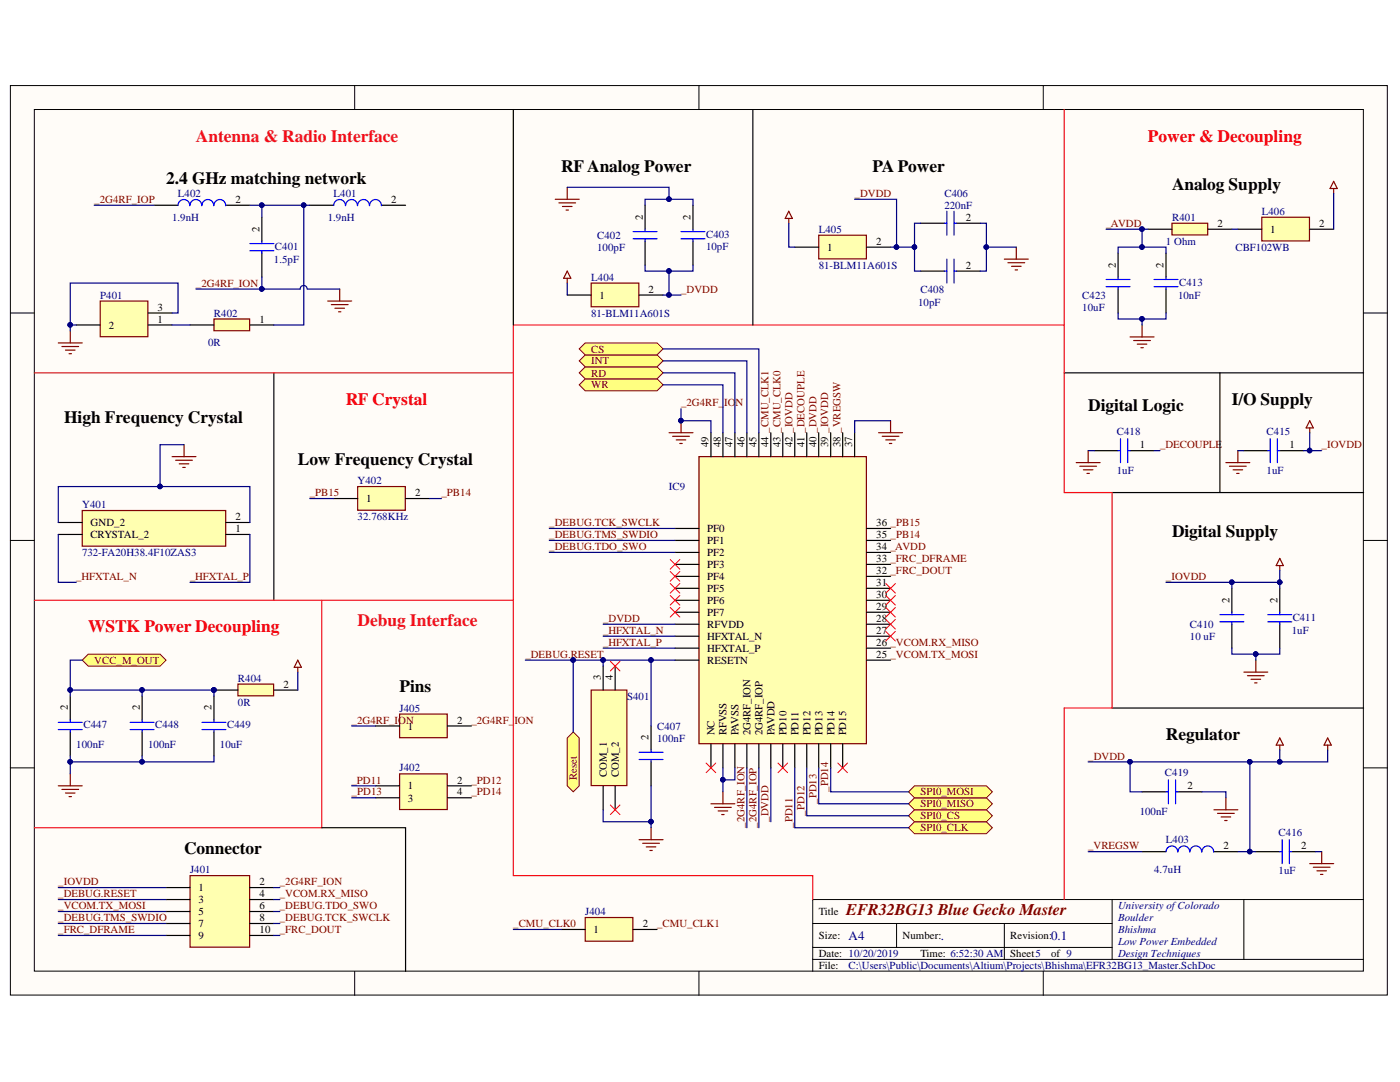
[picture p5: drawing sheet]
<svg xmlns="http://www.w3.org/2000/svg" width="279mm" height="216mm" viewBox="0 0 279 216" stroke-linecap="round" stroke-linejoin="round" font-family="sans-serif">
<defs><g id="words">
<g font-size="3.5" fill="#ee0e22">
<text x="39.1" y="28.3">Antenna &amp; Radio Interface</text>
<text x="71.4" y="125">Debug Interface</text>
</g>
<g font-size="3.5" fill="#f00">
<text x="229.1" y="28.3">Power &amp; Decoupling</text>
<text x="69" y="80.8">RF Crystal</text>
<text x="17.6" y="126.2">WSTK Power Decoupling</text>
</g>
<g font-size="3.5">
<text x="112" y="34.2">RF Analog Power</text>
<text x="174.1" y="34.2">PA Power</text>
<text x="33.1" y="36.6">2.4 GHz matching network</text>
<text x="233.9" y="37.8">Analog Supply</text>
<text x="217.2" y="82">Digital Logic</text>
<text x="245.8" y="80.8">I/O Supply</text>
<text x="12.8" y="84.4">High Frequency Crystal</text>
<text x="59.4" y="92.8">Low Frequency Crystal</text>
<text x="233.9" y="107.1">Digital Supply</text>
<text x="79.7" y="138.1">Pins</text>
<text x="232.7" y="147.7">Regulator</text>
<text x="36.7" y="170.4">Connector</text>
</g>
<text font-size="3.3" fill="#800000" x="168.9" y="182.6">EFR32BG13 Blue Gecko Master</text>
<g font-size="2.6" fill="#000080">
<text x="169.4" y="187.5">A4</text>
<text x="187.8" y="187.5">.</text>
<text x="209.8" y="187.5">0.1</text>
</g>
<g font-size="2.2" fill="#800000">
<text x="18.8" y="40.5">_2G4RF_IOP</text>
<text x="170.5" y="39.3">_DVDD</text>
<text x="220.8" y="45.3">_AVDD</text>
<text x="39.1" y="57.2">_2G4RF_ION</text>
<text x="135.9" y="58.4">_DVDD</text>
<text x="118" y="70.4">CS</text>
<text x="118" y="77.5">WR</text>
<text x="118" y="75.1">RD</text>
<text x="118" y="72.7">INT</text>
<text x="135.9" y="81.1">_2G4RF_ION</text>
<text x="231.5" y="89.5">_DECOUPLE</text>
<text x="263.8" y="89.5">_IOVDD</text>
<text x="61.8" y="99">_PB15</text>
<text x="88.1" y="99">_PB14</text>
<text x="109.6" y="107.4">_DEBUG.TMS_SWDIO</text>
<text x="109.6" y="105">_DEBUG.TCK_SWCLK</text>
<text x="109.6" y="109.7">_DEBUG.TDO_SWO</text>
<text x="15.2" y="115.7">_HFXTAL_N</text>
<text x="37.9" y="115.7">_HFXTAL_P</text>
<text x="232.7" y="115.7">_IOVDD</text>
<text x="120.4" y="124.1">_DVDD</text>
<text x="104.8" y="131.2">_DEBUG.RESET</text>
<text x="120.4" y="126.5">_HFXTAL_N</text>
<text x="120.4" y="128.9">_HFXTAL_P</text>
<text x="18.8" y="132.4">VCC_M_OUT</text>
<text x="70.2" y="144.4">_2G4RF_ION</text>
<text x="94.1" y="144.4">_2G4RF_ION</text>
<text x="115.1" y="155.6" transform="rotate(-90 115.1 155.6)">Reset</text>
<text x="217.2" y="151.6">_DVDD</text>
<text x="70.2" y="156.3">_PD11</text>
<text x="70.2" y="158.7">_PD13</text>
<text x="94.1" y="156.3">_PD12</text>
<text x="94.1" y="158.7">_PD14</text>
<text x="162.9" y="160.4" transform="rotate(-90 162.9 160.4)">_PD13</text>
<text x="165.3" y="158" transform="rotate(-90 165.3 158)">_PD14</text>
<text x="183.7" y="161.1">SPI0_MISO</text>
<text x="183.7" y="158.7">SPI0_MOSI</text>
<text x="148.6" y="165.2" transform="rotate(-90 148.6 165.2)">_2G4RF_ION</text>
<text x="151" y="165.2" transform="rotate(-90 151 165.2)">_2G4RF_IOP</text>
<text x="153.4" y="164" transform="rotate(-90 153.4 164)">_DVDD</text>
<text x="158.2" y="165.2" transform="rotate(-90 158.2 165.2)">_PD11</text>
<text x="160.5" y="162.8" transform="rotate(-90 160.5 162.8)">_PD12</text>
<text x="183.7" y="165.9">SPI0_CLK</text>
<text x="183.7" y="163.5">SPI0_CS</text>
<text x="217.2" y="169.5">_VREGSW</text>
<text x="11.6" y="176.6">_IOVDD</text>
<text x="11.6" y="179">_DEBUG.RESET</text>
<text x="55.8" y="179">_VCOM.RX_MISO</text>
<text x="55.8" y="176.6">_2G4RF_ION</text>
<text x="11.6" y="181.4">_VCOM.TX_MOSI</text>
<text x="11.6" y="183.8">_DEBUG.TMS_SWDIO</text>
<text x="55.8" y="181.4">_DEBUG.TDO_SWO</text>
<text x="55.8" y="183.8">_DEBUG.TCK_SWCLK</text>
<text x="102.4" y="185">_CMU_CLK0</text>
<text x="131.1" y="185">_CMU_CLK1</text>
<text x="11.6" y="186.2">_FRC_DFRAME</text>
<text x="55.8" y="186.2">_FRC_DOUT</text>
</g>
<g font-size="2.2" fill="#000080">
<text x="35.5" y="39.3">L402</text>
<text x="66.6" y="39.3">L401</text>
<text x="188.5" y="41.7">220nF</text>
<text x="188.5" y="39.3">C406</text>
<text x="34.3" y="44.1">1.9nH</text>
<text x="65.4" y="44.1">1.9nH</text>
<text x="119.2" y="47.7">C402</text>
<text x="140.9" y="47.4">C403</text>
<text x="163.4" y="46.4">L405</text>
<text x="233.9" y="44.1">R401</text>
<text x="251.8" y="42.9">L406</text>
<text x="54.7" y="52.4">1.5pF</text>
<text x="54.9" y="49.8">C401</text>
<text x="119.2" y="50">100pF</text>
<text x="140.9" y="49.8">10pF</text>
<text x="163.4" y="53.6">81-BLM11A601S</text>
<text x="232.7" y="48.9">1 Ohm</text>
<text x="246.6" y="50">CBF102WB</text>
<text x="20" y="59.6">P401</text>
<text x="118" y="56">L404</text>
<text x="183.7" y="58.4">C408</text>
<text x="216" y="59.6">C423</text>
<text x="235.1" y="59.6">10nF</text>
<text x="235.3" y="57">C413</text>
<text x="42.7" y="63.2">R402</text>
<text x="118" y="63.2">81-BLM11A601S</text>
<text x="183.2" y="61">10pF</text>
<text x="216" y="62">10uF</text>
<text x="41.5" y="69.1">0R</text>
<text x="222.9" y="86.8">C418</text>
<text x="252.8" y="86.8">C415</text>
<text x="222.9" y="94.5">1uF</text>
<text x="252.8" y="94.5">1uF</text>
<text x="16.4" y="101.4">Y401</text>
<text x="71.4" y="96.6">Y402</text>
<text x="133.5" y="97.8">IC9</text>
<text x="71.4" y="103.8">32.768KHz</text>
<text x="16.4" y="111">732-FA20H38.4F10ZAS3</text>
<text x="237.5" y="125.3">C410</text>
<text x="258" y="123.9">C411</text>
<text x="237.5" y="127.7">10 uF</text>
<text x="257.8" y="126.5">1uF</text>
<text x="47.5" y="136">R404</text>
<text x="47.5" y="140.8">0R</text>
<text x="79.7" y="142">J405</text>
<text x="125.1" y="139.6">S401</text>
<text x="15.2" y="149.2">100nF</text>
<text x="16.7" y="145.4">C447</text>
<text x="29.6" y="149.2">100nF</text>
<text x="31" y="145.4">C448</text>
<text x="43.9" y="149.2">10uF</text>
<text x="45.3" y="145.4">C449</text>
<text x="131.1" y="148">100nF</text>
<text x="131.1" y="145.6">C407</text>
<text x="79.7" y="153.9">J402</text>
<text x="232.5" y="154.9">C419</text>
<text x="227.4" y="162.6">100nF</text>
<text x="255.2" y="166.8">C416</text>
<text x="232.7" y="168.3">L403</text>
<text x="37.9" y="174.3">J401</text>
<text x="230.3" y="174.3">4.7uH</text>
<text x="255.2" y="174.5">1uF</text>
<text x="116.8" y="182.6">J404</text>
<text x="223.1" y="181.4">University of Colorado</text>
<text x="223.1" y="183.8">Boulder</text>
<text x="223.1" y="186.2">Bhishma</text>
<text x="223.1" y="188.6">Low Power Embedded</text>
<text x="223.1" y="191">Design Techniques</text>
<text x="169.4" y="193.4">C:\Users\Public\Documents\Altium\Projects\Bhishma\EFR32BG13_Master.SchDoc</text>
</g>
<g font-size="2.2">
<text x="47" y="40.5">2</text>
<text x="78.1" y="40.5">2</text>
<text x="51.8" y="46.2" transform="rotate(-90 51.8 46.2)">2</text>
<text x="128.3" y="43.8" transform="rotate(-90 128.3 43.8)">2</text>
<text x="137.8" y="43.8" transform="rotate(-90 137.8 43.8)">2</text>
<text x="192.8" y="44.1">2</text>
<text x="243" y="45.3">2</text>
<text x="253.5" y="46.4">1</text>
<text x="263.3" y="45.3">2</text>
<text x="165" y="50">1</text>
<text x="174.9" y="48.9">2</text>
<text x="192.8" y="53.6">2</text>
<text x="222.7" y="53.4" transform="rotate(-90 222.7 53.4)">2</text>
<text x="232.2" y="53.4" transform="rotate(-90 232.2 53.4)">2</text>
<text x="119.6" y="59.6">1</text>
<text x="129.5" y="58.4">2</text>
<text x="21.7" y="65.6">2</text>
<text x="31.5" y="64.4">1</text>
<text x="31.5" y="62">3</text>
<text x="51.8" y="64.4">1</text>
<text x="141.4" y="89.2" transform="rotate(-90 141.4 89.2)">49</text>
<text x="143.8" y="89.2" transform="rotate(-90 143.8 89.2)">48</text>
<text x="146.2" y="89.2" transform="rotate(-90 146.2 89.2)">47</text>
<text x="148.6" y="89.2" transform="rotate(-90 148.6 89.2)">46</text>
<text x="151" y="89.2" transform="rotate(-90 151 89.2)">45</text>
<text x="153.4" y="89.2" transform="rotate(-90 153.4 89.2)">44 _CMU_CLK1</text>
<text x="155.7" y="89.2" transform="rotate(-90 155.7 89.2)">43 _CMU_CLK0</text>
<text x="158.2" y="89.2" transform="rotate(-90 158.2 89.2)">42 _IOVDD</text>
<text x="160.5" y="89.2" transform="rotate(-90 160.5 89.2)">41 _DECOUPLE</text>
<text x="162.9" y="89.2" transform="rotate(-90 162.9 89.2)">40 _DVDD</text>
<text x="165.3" y="89.2" transform="rotate(-90 165.3 89.2)">39 _IOVDD</text>
<text x="167.7" y="89.2" transform="rotate(-90 167.7 89.2)">38 _VREGSW</text>
<text x="170.1" y="89.2" transform="rotate(-90 170.1 89.2)">37</text>
<text x="227.4" y="89.5">1</text>
<text x="257.3" y="89.5">1</text>
<text x="73.1" y="100.2">1</text>
<text x="82.9" y="99">2</text>
<text x="18.1" y="107.4">CRYSTAL_2</text>
<text x="18.1" y="105">GND_2</text>
<text x="47" y="106.2">1</text>
<text x="47" y="103.8">2</text>
<text x="141.2" y="106.2">PF0</text>
<text x="174.9" y="105">36 _PB15</text>
<text x="174.9" y="107.4">35 _PB14</text>
<text x="141.2" y="108.6">PF1</text>
<text x="141.2" y="111">PF2</text>
<text x="141.2" y="113.3">PF3</text>
<text x="174.9" y="109.7">34 _AVDD</text>
<text x="174.9" y="112.2">33 _FRC_DFRAME</text>
<text x="141.2" y="115.7">PF4</text>
<text x="141.2" y="118.1">PF5</text>
<text x="174.9" y="114.5">32 _FRC_DOUT</text>
<text x="174.9" y="116.9">31</text>
<text x="174.9" y="119.3">30</text>
<text x="141.2" y="120.5">PF6</text>
<text x="141.2" y="122.9">PF7</text>
<text x="141.2" y="125.3">RFVDD</text>
<text x="174.9" y="121.7">29</text>
<text x="174.9" y="124.1">28</text>
<text x="245.4" y="120.3" transform="rotate(-90 245.4 120.3)">2</text>
<text x="254.9" y="120.3" transform="rotate(-90 254.9 120.3)">2</text>
<text x="141.2" y="127.7">HFXTAL_N</text>
<text x="141.2" y="130.1">HFXTAL_P</text>
<text x="174.9" y="126.5">27</text>
<text x="174.9" y="128.9">26 _VCOM.RX_MISO</text>
<text x="174.9" y="131.2">25 _VCOM.TX_MOSI</text>
<text x="56.6" y="137.2">2</text>
<text x="119.9" y="135.8" transform="rotate(-90 119.9 135.8)">3</text>
<text x="122.3" y="135.8" transform="rotate(-90 122.3 135.8)">4</text>
<text x="141.2" y="132.4">RESETN</text>
<text x="13.6" y="141.8" transform="rotate(-90 13.6 141.8)">2</text>
<text x="27.9" y="141.8" transform="rotate(-90 27.9 141.8)">2</text>
<text x="42.2" y="141.8" transform="rotate(-90 42.2 141.8)">2</text>
<text x="81.4" y="145.6">1</text>
<text x="91.2" y="144.4">2</text>
<text x="129.5" y="147.7" transform="rotate(-90 129.5 147.7)">2</text>
<text x="142.6" y="146.8" transform="rotate(-90 142.6 146.8)">NC</text>
<text x="145" y="146.8" transform="rotate(-90 145 146.8)">RFVSS</text>
<text x="147.4" y="146.8" transform="rotate(-90 147.4 146.8)">PAVSS</text>
<text x="149.8" y="146.8" transform="rotate(-90 149.8 146.8)">2G4RF_ION</text>
<text x="152.2" y="146.8" transform="rotate(-90 152.2 146.8)">2G4RF_IOP</text>
<text x="154.6" y="146.8" transform="rotate(-90 154.6 146.8)">PAVDD</text>
<text x="156.9" y="146.8" transform="rotate(-90 156.9 146.8)">PD10</text>
<text x="159.3" y="146.8" transform="rotate(-90 159.3 146.8)">PD11</text>
<text x="161.8" y="146.8" transform="rotate(-90 161.8 146.8)">PD12</text>
<text x="164.1" y="146.8" transform="rotate(-90 164.1 146.8)">PD13</text>
<text x="166.5" y="146.8" transform="rotate(-90 166.5 146.8)">PD14</text>
<text x="168.9" y="146.8" transform="rotate(-90 168.9 146.8)">PD15</text>
<text x="121.1" y="155.1" transform="rotate(-90 121.1 155.1)">COM_1</text>
<text x="123.5" y="155.1" transform="rotate(-90 123.5 155.1)">COM_2</text>
<text x="81.4" y="157.5">1</text>
<text x="81.4" y="159.9">3</text>
<text x="91.2" y="156.3">2</text>
<text x="91.2" y="158.7">4</text>
<text x="237" y="157.5">2</text>
<text x="244.2" y="169.5">2</text>
<text x="259.7" y="169.5">2</text>
<text x="39.6" y="177.8">1</text>
<text x="51.8" y="176.6">2</text>
<text x="51.8" y="179">4</text>
<text x="39.6" y="180.2">3</text>
<text x="39.6" y="182.6">5</text>
<text x="39.6" y="185">7</text>
<text x="51.8" y="181.4">6</text>
<text x="51.8" y="183.8">8</text>
<text x="128.3" y="185">2</text>
<text x="163.4" y="182.6">Title</text>
<text x="39.6" y="187.4">9</text>
<text x="51.8" y="186.2">10</text>
<text x="118.5" y="186.2">1</text>
<text x="163.4" y="187.4">Size:</text>
<text x="163.4" y="191">Date: 10/20/2019</text>
<text x="180.1" y="187.4">Number:</text>
<text x="183.7" y="191">Time: 6:52:30 AM</text>
<text x="201.6" y="187.4">Revision:</text>
<text x="201.6" y="191">Sheet5</text>
<text x="209.8" y="191">of 9</text>
<text x="163.4" y="193.4">File:</text>
</g>
</g></defs>
<g fill="#fffcf8" stroke="#000" stroke-width=".2">
<path d="M2.1 17.1h274.8v181.5h-274.8z"/>
<path d="M6.9 21.9h265.2v171.9h-265.2z"/>
</g>
<g fill="none" stroke="#000" stroke-width=".2">
<path d="M70.8 17.1v4.8M139.5 17.1v4.8M208.2 17.1v4.8M2.1 62.5h4.8M272.1 62.5h4.8M2.1 107.8h4.8M272.1 107.8h4.8M2.1 153.2h4.8M272.1 153.2h4.8M221.9 179.5v11.9M248.2 179.5h-86v14.3M272.1 179.5h-23.9v11.9"/>
<path d="M70.8 193.8v4.8M139.5 193.8v4.8M162.2 184.3h59.7M162.2 191.4h109.9M162.2 189h59.7M178.9 184.3v4.7M200.4 184.3v7.1M208.2 193.8v4.8"/>
</g>
<path d="M255.4 117.4v4.8M255.4 124.6v4.7" fill="none" stroke="#000" stroke-width=".24"/>
<path d="M253 124.1h4.8M253 122.6h4.8M255.4 122.2v.4M255.4 124.1v.5" fill="none" stroke="#00f" stroke-width=".24"/>
<path d="M248.2 134.1h4.8M249 134.8h3.3M249.7 135.5h1.9M250.4 136.3h.5M250.6 131.7v2.4" fill="none" stroke="#800000" stroke-width=".24"/>
<path d="M233.9 44.5h7.1v2.4h-7.1z" fill="#ffffb0" stroke="#800000" stroke-width=".24"/>
<path d="M229.1 45.7h4.8M241.1 45.7h4.7" fill="none" stroke="#000" stroke-width=".24"/>
<path d="M251.8 43.3h9.5v4.8h-9.5z" fill="#ffffb0" stroke="#800000" stroke-width=".24"/>
<g fill="none" stroke="#000" stroke-width=".24">
<path d="M223.1 50.5v4.8M223.1 57.7v4.8M232.7 50.5v4.8M232.7 57.7v4.8M247 45.7h4.8M261.4 45.7h4.8M218.4 89.9h4.7M225.5 89.9h4.8M248.2 89.9h4.8M255.4 89.9h4.8M227.9 169.9h4.8M242.3 169.9h4.7"/>
<path d="M250.6 169.9h4.8M257.8 169.9h4.8"/>
</g>
<g fill="none" stroke="#00f" stroke-width=".24">
<path d="M220.8 57.2h4.7M220.8 55.8h4.7M223.1 55.3v.5M223.1 57.2v.5M230.3 57.2h4.8M230.3 55.8h4.8M232.7 55.3v.5M232.7 57.2v.5M223.1 89.9h.5M223.6 87.5v4.8M225.1 89.9h.4M225.1 87.5v4.8"/>
<path d="M253 89.9h.5M253.5 87.5v4.8M254.9 87.5v4.8M254.9 89.9h.5M232.7 169.9a1.17 1.17 0 0 1 1.2-1.1 1.17 1.17 0 0 1 1.1 1.2M235.1 169.9a1.17 1.17 0 0 1 1.2-1.1 1.17 1.17 0 0 1 1.1 1.2M237.5 169.9a1.17 1.17 0 0 1 1.2-1.1 1.17 1.17 0 0 1 1.1 1.2M239.9 169.9a1.17 1.17 0 0 1 1.2-1.1 1.17 1.17 0 0 1 1.1 1.2M255.4 169.9h.5M255.9 167.6v4.7M257.3 167.6v4.7M257.3 169.9h.5"/>
</g>
<g fill="none" stroke="#800000" stroke-width=".24">
<path d="M266.2 36.2l.7 1.4h-1.5zM266.2 37.6v1M225.5 67.2h4.8M226.2 67.9h3.4M227 68.7h1.9M227.7 69.4h.5M227.9 64.8v2.4M214.8 92.3h4.8M215.5 93h3.3M216.2 93.7h1.9M216.9 94.5h.5M217.2 89.9v2.4"/>
<path d="M244.7 92.3h4.7M245.4 93h3.3M246.1 93.7h1.9M246.8 94.5h.5M247 89.9v2.4M261.4 84l.7 1.4h-1.4zM261.4 85.4v.9M255.4 111.4l.7 1.5h-1.4zM255.4 112.9v.9M244.7 159.2v2.4M242.3 161.6h4.7M243 162.3h3.3"/>
<path d="M243.7 163h1.9M244.4 163.7h.5M261.4 172.3h4.8M262.1 173h3.3M262.8 173.8h1.9M263.5 174.5h.5M263.8 169.9v2.4"/>
</g>
<path d="M118 56.5h9.5v4.7h-9.5z" fill="#ffffb0" stroke="#800000" stroke-width=".24"/>
<path d="M113.2 58.9h4.8M127.5 58.9h4.8M128.7 41v4.7M128.7 48.1v4.8" fill="none" stroke="#000" stroke-width=".24"/>
<path d="M126.3 47.6h4.8M126.3 46.2h4.8M128.7 45.7v.5M128.7 47.6v.5" fill="none" stroke="#00f" stroke-width=".24"/>
<path d="M110.8 39.8h4.8M113.2 37.4v2.4M111.5 40.5h3.4M112.2 41.2h2M113 41.9h.4" fill="none" stroke="#800000" stroke-width=".24"/>
<path d="M16.4 101.9h28.6v7.1h-28.6z" fill="#ffffb0" stroke="#800000" stroke-width=".24"/>
<path d="M11.6 106.6h4.8M11.6 104.3h4.8M45.1 106.6h4.8M45.1 104.3h4.8" fill="none" stroke="#000" stroke-width=".24"/>
<path d="M163.4 46.9h9.5v4.8h-9.5z" fill="#ffffb0" stroke="#800000" stroke-width=".24"/>
<path d="M30.8 41h4.7M45.1 41h4.8M52.3 43.3v4.8M52.3 50.5v4.8M61.8 41h4.8M76.2 41h4.7M158.6 49.3h4.8M173 49.3h4.7M183.7 44.5h4.8M183.7 54.1h4.8M190.9 44.5h4.8M190.9 54.1h4.8" fill="none" stroke="#000" stroke-width=".24"/>
<g fill="none" stroke="#00f" stroke-width=".24">
<path d="M35.5 41a1.17 1.17 0 0 1 1.2-1.2 1.17 1.17 0 0 1 1.2 1.3M37.9 41a1.17 1.17 0 0 1 1.2-1.2 1.17 1.17 0 0 1 1.2 1.3M40.3 41a1.17 1.17 0 0 1 1.2-1.2 1.17 1.17 0 0 1 1.2 1.3M42.7 41a1.17 1.17 0 0 1 1.2-1.2 1.17 1.17 0 0 1 1.1 1.3M49.9 50h4.8M49.9 48.6h4.8M52.3 48.1v.5M52.3 50v.5M66.6 41a1.17 1.17 0 0 1 1.2-1.2 1.17 1.17 0 0 1 1.1 1.3M69 41a1.17 1.17 0 0 1 1.2-1.2 1.17 1.17 0 0 1 1.1 1.3M71.4 41a1.17 1.17 0 0 1 1.2-1.2 1.17 1.17 0 0 1 1.1 1.3M73.8 41a1.17 1.17 0 0 1 1.2-1.2 1.17 1.17 0 0 1 1.1 1.3"/>
<path d="M188.5 44.5h.5M188.5 54.1h.5M189 42.2v4.7M189 51.7v4.8M190.4 42.2v4.7M190.4 51.7v4.8M190.4 44.5h.5M190.4 54.1h.5"/>
</g>
<path d="M67.8 57.7v2.4M200.4 51.7h4.8M201.2 52.4h3.3M201.9 53.1h1.9M202.6 53.9h.5M202.8 49.3v2.4M65.4 60.1h4.8M66.1 60.8h3.4M66.8 61.5h2M67.6 62.2h.4" fill="none" stroke="#800000" stroke-width=".24"/>
<path d="M20 60.1h9.5v7.1h-9.5z" fill="#ffffb0" stroke="#800000" stroke-width=".24"/>
<path d="M15.2 64.8h4.8M29.6 64.8h4.7M29.6 62.5h4.7" fill="none" stroke="#000" stroke-width=".24"/>
<path d="M11.6 68.4h4.8M12.3 69.1h3.4M13.1 69.9h1.9M13.8 70.6h.5M14 66v2.4" fill="none" stroke="#800000" stroke-width=".24"/>
<path d="M42.7 63.7h7.1v2.3h-7.1z" fill="#ffffb0" stroke="#800000" stroke-width=".24"/>
<path d="M37.9 64.8h4.8M49.9 64.8h4.8" fill="none" stroke="#000" stroke-width=".24"/>
<path d="M71.4 97.1h9.5v4.7h-9.5z" fill="#ffffb0" stroke="#800000" stroke-width=".24"/>
<path d="M66.6 99.5h4.8M80.9 99.5h4.8M129.9 144.9v4.7M129.9 152v4.8" fill="none" stroke="#000" stroke-width=".24"/>
<path d="M127.5 151.5h4.8M127.5 150.1h4.8M129.9 149.6v.5M129.9 151.5v.5" fill="none" stroke="#00f" stroke-width=".24"/>
<path d="M127.5 167.6h4.8M128.3 168.3h3.3M129 169h1.9M129.7 169.7h.5M129.9 165.2v2.4" fill="none" stroke="#800000" stroke-width=".24"/>
<g fill="#ffff80" stroke="#800000" stroke-width=".2">
<path d="M181.3 165.2l1.2-1.2h14.4l1.1 1.2-1.1 1.2h-14.4z" fill-rule="evenodd"/>
<path d="M181.3 162.8l1.2-1.2h14.4l1.1 1.2-1.1 1.2h-14.4z" fill-rule="evenodd"/>
<path d="M181.3 160.4l1.2-1.2h14.4l1.1 1.2-1.1 1.2h-14.4z" fill-rule="evenodd"/>
<path d="M181.3 158l1.2-1.2h14.4l1.1 1.2-1.1 1.2h-14.4z" fill-rule="evenodd"/>
</g>
<path d="M138.3 41v4.7M138.3 48.1v4.8M245.8 117.4v4.8M14 138.9v4.8M28.4 138.9v4.8M42.7 138.9v4.8M245.8 124.6v4.7M14 146.1v4.7M28.4 146.1v4.7M42.7 146.1v4.7M227.9 158h4.8M235.1 158h4.8" fill="none" stroke="#000" stroke-width=".24"/>
<g fill="none" stroke="#00f" stroke-width=".24">
<path d="M135.9 47.6h4.8M135.9 46.2h4.8M138.3 45.7v.5M138.3 47.6v.5M243.5 124.1h4.7M243.5 122.6h4.7M245.8 122.2v.4M245.8 124.1v.5M11.6 145.6h4.8M11.6 144.1h4.8M14 143.7v.4M14 145.6v.5"/>
<path d="M26 145.6h4.8M26 144.1h4.8M28.4 143.7v.4M28.4 145.6v.5M40.3 145.6h4.8M40.3 144.1h4.8M42.7 143.7v.4M42.7 145.6v.5M232.7 158h.5M233.2 155.6v4.8M234.6 155.6v4.8M234.6 158h.5"/>
</g>
<path d="M59.4 131.7l.7 1.5h-1.4zM59.4 133.2v.9" fill="none" stroke="#800000" stroke-width=".24"/>
<path d="M47.5 136.5h7.1v2.3h-7.1z" fill="#ffffb0" stroke="#800000" stroke-width=".24"/>
<path d="M42.7 137.7h4.8M54.7 137.7h4.7" fill="none" stroke="#000" stroke-width=".24"/>
<circle cx="42.7" cy="137.7" r=".45" fill="#000080" stroke="#000080" stroke-width=".2"/>
<path d="M11.6 156.8h4.8M12.3 157.5h3.4M13.1 158.2h1.9M13.8 159h.5M14 154.4v2.4" fill="none" stroke="#800000" stroke-width=".24"/>
<path d="M118 137.7h7.1v19.1h-7.1z" fill="#ffffb0" stroke="#800000" stroke-width=".24"/>
<path d="M120.4 132.9v4.8M122.8 132.9v4.8M120.4 156.8v4.8M122.8 156.8v4.8" fill="none" stroke="#000" stroke-width=".24"/>
<path d="M121.8 132l1.9 1.9M123.7 132l-1.9 1.9M121.8 160.6l1.9 1.9M123.7 160.6l-1.9 1.9" fill="none" stroke="#f00" stroke-width=".2"/>
<g fill="none" stroke="#800000" stroke-width=".24">
<path d="M113.2 54.1l.7 1.4h-1.4zM113.2 55.5v1M157.4 42.2l.7 1.4h-1.4zM157.4 43.6v.9M34.3 91.1h4.8M35.1 91.8h3.3M35.8 92.6h1.9M36.5 93.3h.5M36.7 88.7v2.4M255.4 147.2l.7 1.5h-1.4zM255.4 148.7v.9M265 147.2l.7 1.5h-1.5z"/>
<path d="M265 148.7v.9"/>
</g>
<path d="M139.5 91.1h33.4v57.3h-33.4z" fill="#ffffb0" stroke="#800000" stroke-width=".24"/>
<g fill="none" stroke="#000" stroke-width=".24">
<path d="M141.9 86.3v4.8M144.3 86.3v4.8M146.7 86.3v4.8M149.1 86.3v4.8M151.4 86.3v4.8M153.8 86.3v4.8M156.2 86.3v4.8M158.6 86.3v4.8M161 86.3v4.8M163.4 86.3v4.8M165.8 86.3v4.8M168.2 86.3v4.8"/>
<path d="M170.6 86.3v4.8M134.7 105.4h4.8M134.7 107.8h4.8M134.7 110.2h4.8M134.7 112.6h4.8M134.7 115h4.8M134.7 117.4h4.8M134.7 119.8h4.8M173 105.4h4.7M173 107.8h4.7M173 110.2h4.7M173 112.6h4.7"/>
<path d="M173 115h4.7M173 117.4h4.7M173 119.8h4.7M134.7 122.2h4.8M134.7 124.6h4.8M134.7 126.9h4.8M134.7 129.3h4.8M134.7 131.7h4.8M173 122.2h4.7M173 124.6h4.7M173 126.9h4.7M173 129.3h4.7"/>
<path d="M173 131.7h4.7M141.9 148.4v4.8M144.3 148.4v4.8M146.7 148.4v4.8M149.1 148.4v4.8M151.4 148.4v4.8M153.8 148.4v4.8M156.2 148.4v4.8M158.6 148.4v4.8M161 148.4v4.8M163.4 148.4v4.8M165.8 148.4v4.8"/>
<path d="M168.2 148.4v4.8"/>
</g>
<path d="M175.3 86.3h4.8M176.1 87.1h3.3M176.8 87.8h1.9M177.5 88.5h.5M177.7 84v2.3M144.3 158v2.4M141.9 160.4h4.8M142.6 161.1h3.3M143.3 161.8h1.9M144 162.5h.5" fill="none" stroke="#800000" stroke-width=".24"/>
<path d="M140.9 152.3l1.9 1.9M142.8 152.3l-1.9 1.9" fill="none" stroke="#f00" stroke-width=".2"/>
<path d="M37.9 174.7h11.9v14.3h-11.9z" fill="#ffffb0" stroke="#800000" stroke-width=".24"/>
<path d="M33.1 177.1h4.8M33.1 179.5h4.8M49.9 177.1h4.8M49.9 179.5h4.8M33.1 181.9h4.8M33.1 184.3h4.8M33.1 186.7h4.8M49.9 181.9h4.8M49.9 184.3h4.8M49.9 186.7h4.8" fill="none" stroke="#000" stroke-width=".24"/>
<path d="M133.5 86.3h4.8M134.2 87.1h3.4M135 87.8h1.9M135.7 88.5h.4M135.9 84v2.3" fill="none" stroke="#800000" stroke-width=".24"/>
<circle cx="135.9" cy="83.9" r=".45" fill="#000080" stroke="#000080" stroke-width=".2"/>
<path d="M79.7 154.4h9.6v7.1h-9.6z" fill="#ffffb0" stroke="#800000" stroke-width=".24"/>
<path d="M75 156.8h4.7M75 159.2h4.7M89.3 156.8h4.8M89.3 159.2h4.8" fill="none" stroke="#000" stroke-width=".24"/>
<path d="M79.7 142.5h9.6v4.7h-9.6z" fill="#ffffb0" stroke="#800000" stroke-width=".24"/>
<path d="M102.4 21.9v42.9M150.2 21.9v42.9M54.7 74.4v45.4M212.4 74.4h59.7M243.5 74.4v23.9M221.9 98.3h50.2M75 144.9h4.7M89.3 144.9h4.8M221.9 141.3h50.2" fill="none" stroke="#000" stroke-width=".24"/>
<path d="M212.4 21.9v42.9M6.9 74.4h95.5M102.4 74.4v-9.6h110v33.5h9.5v43h-9.5v38.2M102.4 74.4v45.4h-95.5" fill="none" stroke="#ee0e22" stroke-width=".24"/>
<g fill="#ffff80" stroke="#800000" stroke-width=".2">
<path d="M115.6 76.8l1.2-1.2h14.3l1.2 1.2-1.2 1.2h-14.3z" fill-rule="evenodd"/>
<path d="M115.6 74.4l1.2-1.2h14.3l1.2 1.2-1.2 1.2h-14.3z" fill-rule="evenodd"/>
<path d="M115.6 72l1.2-1.2h14.3l1.2 1.2-1.2 1.2h-14.3z" fill-rule="evenodd"/>
<path d="M115.6 69.6l1.2-1.2h14.3l1.2 1.2-1.2 1.2h-14.3z" fill-rule="evenodd"/>
</g>
<path d="M64.2 119.8v45.4h-57.3M102.4 119.8v54.9h59.8v4.8" fill="none" stroke="#ee0e22" stroke-width=".24"/>
<path d="M64.2 165.2h16.7v28.6" fill="none" stroke="#000" stroke-width=".24"/>
<path d="M116.8 183.1h9.5v4.7h-9.5z" fill="#ffffb0" stroke="#800000" stroke-width=".24"/>
<path d="M112 185.5h4.8M126.3 185.5h4.8" fill="none" stroke="#000" stroke-width=".24"/>
<path d="M113.2 147.2l1.2-1.1 1.2 1.1v9.6l-1.2 1.2-1.2-1.2z" fill-rule="evenodd" fill="#ffff80" stroke="#800000" stroke-width=".2"/>
<g fill="none" stroke="#f00" stroke-width=".2">
<path d="M133.8 118.8l1.9 1.9M133.8 116.4l1.9 1.9M133.8 114l1.9 2M133.8 111.7l1.9 1.9M135.7 118.8l-1.9 1.9M135.7 116.4l-1.9 1.9M135.7 114l-1.9 2M135.7 111.7l-1.9 1.9M176.8 116.4l1.9 1.9M178.7 116.4l-1.9 1.9M133.8 121.2l1.9 1.9M135.7 121.2l-1.9 1.9"/>
<path d="M155.3 152.3l1.9 1.9M157.2 152.3l-1.9 1.9M167.2 152.3l1.9 1.9M169.1 152.3l-1.9 1.9"/>
</g>
<path d="M16.4 131.7l1.2-1.2h14.3l1.2 1.2-1.2 1.2h-14.3z" fill-rule="evenodd" fill="#ffff80" stroke="#800000" stroke-width=".2"/>
<path d="M176.8 118.8l1.9 1.9M178.7 118.8l-1.9 1.9M176.8 121.2l1.9 1.9M176.8 123.6l1.9 1.9M176.8 126l1.9 1.9M178.7 121.2l-1.9 1.9M178.7 123.6l-1.9 1.9M178.7 126l-1.9 1.9" fill="none" stroke="#f00" stroke-width=".2"/>
<g fill="none" stroke="#000080" stroke-width=".24">
<path d="M113.2 37.4h20.3v2.4M170.6 39.8h8.3v9.5M266.2 38.6v7.1M18.8 41h12M39.1 57.7h20.8a.69 .69 0 0 1 .7-.7 .69 .69 0 0 1 .7 .7h6.5M49.9 41h11.9M52.3 41v2.3M52.3 55.3v2.4M60.6 41v23.8h-5.9M113.2 56.5v2.4M128.7 52.9v1.2h9.6v-1.2M128.7 41v-1.2h9.6v1.2"/>
<path d="M132.3 58.9h1.2M133.5 54.1v4.8h2.4M157.4 44.5v4.8h1.2M182.5 49.3v4.8h1.2M183.7 44.5h-1.2v4.8h-4.8M195.7 44.5h1.2v4.8h5.9M196.9 49.3v4.8h-1.2M220.8 45.7h8.3M223.1 50.5v-1.2h9.6v1.2M227.9 45.7v3.6M245.8 45.7h1.2M14 64.8h1.2"/>
<path d="M34.3 62.5h1.2v-6h-21.5v9.5M34.3 64.8h3.6M132.3 69.6h19.1v16.7M132.3 72h16.8v14.3M132.3 74.4h14.4v11.9M132.3 76.8h12v9.5M223.1 62.5v1.2h9.6v-1.2M227.9 63.7v1.1M36.7 88.7h-4.8v8.4M61.8 99.5h4.8M85.7 99.5h2.4M135.9 81.6v2.4h6v2.3"/>
<path d="M177.7 84h-7.1v2.3M217.2 89.9h1.2M230.3 89.9h1.2M247 89.9h1.2M261.4 86.3v3.6h-1.2M261.4 89.9h2.4M11.6 106.6v9.6h3.6M11.6 104.3v-7.2h38.3v7.2M49.9 106.6v9.6h-12M109.6 107.8h25.1M109.6 110.2h25.1M109.6 105.4h25.1"/>
<path d="M232.7 116.2h13.1M245.8 117.4v-1.2h9.6v1.2M255.4 113.8v2.4M14 137.7v1.2M16.4 131.7h-2.4v6h28.7v1.2M28.4 137.7v1.2M59.4 134.1v3.6M104.8 131.7h15.6M114.4 131.7v14.4M120.4 124.6h14.3M120.4 126.9h14.3M120.4 129.3h14.3"/>
<path d="M129.9 131.7v13.2M134.7 131.7h-14.3v1.2M245.8 129.3v1.2h9.6v-1.2M250.6 130.5v1.2M14 150.8v1.2M28.4 150.8v1.2M42.7 150.8v1.2h-28.7v2.4M70.2 144.9h4.8M70.2 159.2h4.8M70.2 156.8h4.8M129.9 156.8v7.2h-9.5v-2.4M144.3 153.2v2.4"/>
<path d="M146.7 153.2v2.4h-2.4v2.4M149.1 153.2v12M151.4 153.2v12M153.8 153.2v10.8M158.6 153.2v12h22.7M161 153.2v9.6h20.3M163.4 153.2v7.2h17.9M165.8 153.2v4.8h15.5M217.2 152h8.3M239.9 158h4.8v1.2M249.4 152v17.9M255.4 149.6v2.4h9.6v-2.4"/>
<path d="M255.4 152h-29.9v6h2.4M11.6 177.1h21.5M11.6 179.5h21.5M54.7 177.1h1.1M54.7 179.5h1.1M129.9 164v1.2M217.2 169.9h10.7M247 169.9h3.6M262.6 169.9h1.2M11.6 181.9h21.5M11.6 184.3h21.5M11.6 186.7h21.5"/>
<path d="M54.7 181.9h1.1M54.7 184.3h1.1M54.7 186.7h1.1M102.4 185.5h9.6"/>
</g>
<g fill="#000080" stroke="#000080" stroke-width=".2">
<circle cx="227.9" cy="63.6" r=".45"/>
<circle cx="133.5" cy="39.7" r=".45"/>
<circle cx="52.2" cy="40.9" r=".45"/>
<circle cx="60.6" cy="40.9" r=".45"/>
<circle cx="245.8" cy="116.2" r=".45"/>
<circle cx="178.9" cy="49.3" r=".45"/>
<circle cx="31.9" cy="97.1" r=".45"/>
<circle cx="129.9" cy="163.9" r=".45"/>
<circle cx="129.9" cy="131.7" r=".45"/>
<circle cx="261.4" cy="89.9" r=".45"/>
<circle cx="133.5" cy="54.1" r=".45"/>
<circle cx="133.5" cy="58.8" r=".45"/>
<circle cx="255.4" cy="152" r=".45"/>
<circle cx="225.5" cy="152" r=".45"/>
<circle cx="144.2" cy="155.6" r=".45"/>
<circle cx="255.4" cy="116.2" r=".45"/>
<circle cx="52.2" cy="57.7" r=".45"/>
<circle cx="135.9" cy="83.9" r=".45"/>
<circle cx="250.6" cy="130.5" r=".45"/>
<circle cx="227.9" cy="45.7" r=".45"/>
<circle cx="227.9" cy="49.3" r=".45"/>
<circle cx="249.4" cy="152" r=".45"/>
<circle cx="249.4" cy="169.9" r=".45"/>
<circle cx="14" cy="137.7" r=".45"/>
<circle cx="28.3" cy="137.7" r=".45"/>
<circle cx="42.7" cy="137.7" r=".45"/>
<circle cx="14" cy="152" r=".45"/>
<circle cx="28.3" cy="152" r=".45"/>
<circle cx="14" cy="64.8" r=".45"/>
<circle cx="196.8" cy="49.3" r=".45"/>
<circle cx="182.5" cy="49.3" r=".45"/>
<circle cx="120.4" cy="131.7" r=".45"/>
<circle cx="114.4" cy="131.7" r=".45"/>
</g>
<use href="#words"/>
</svg>
